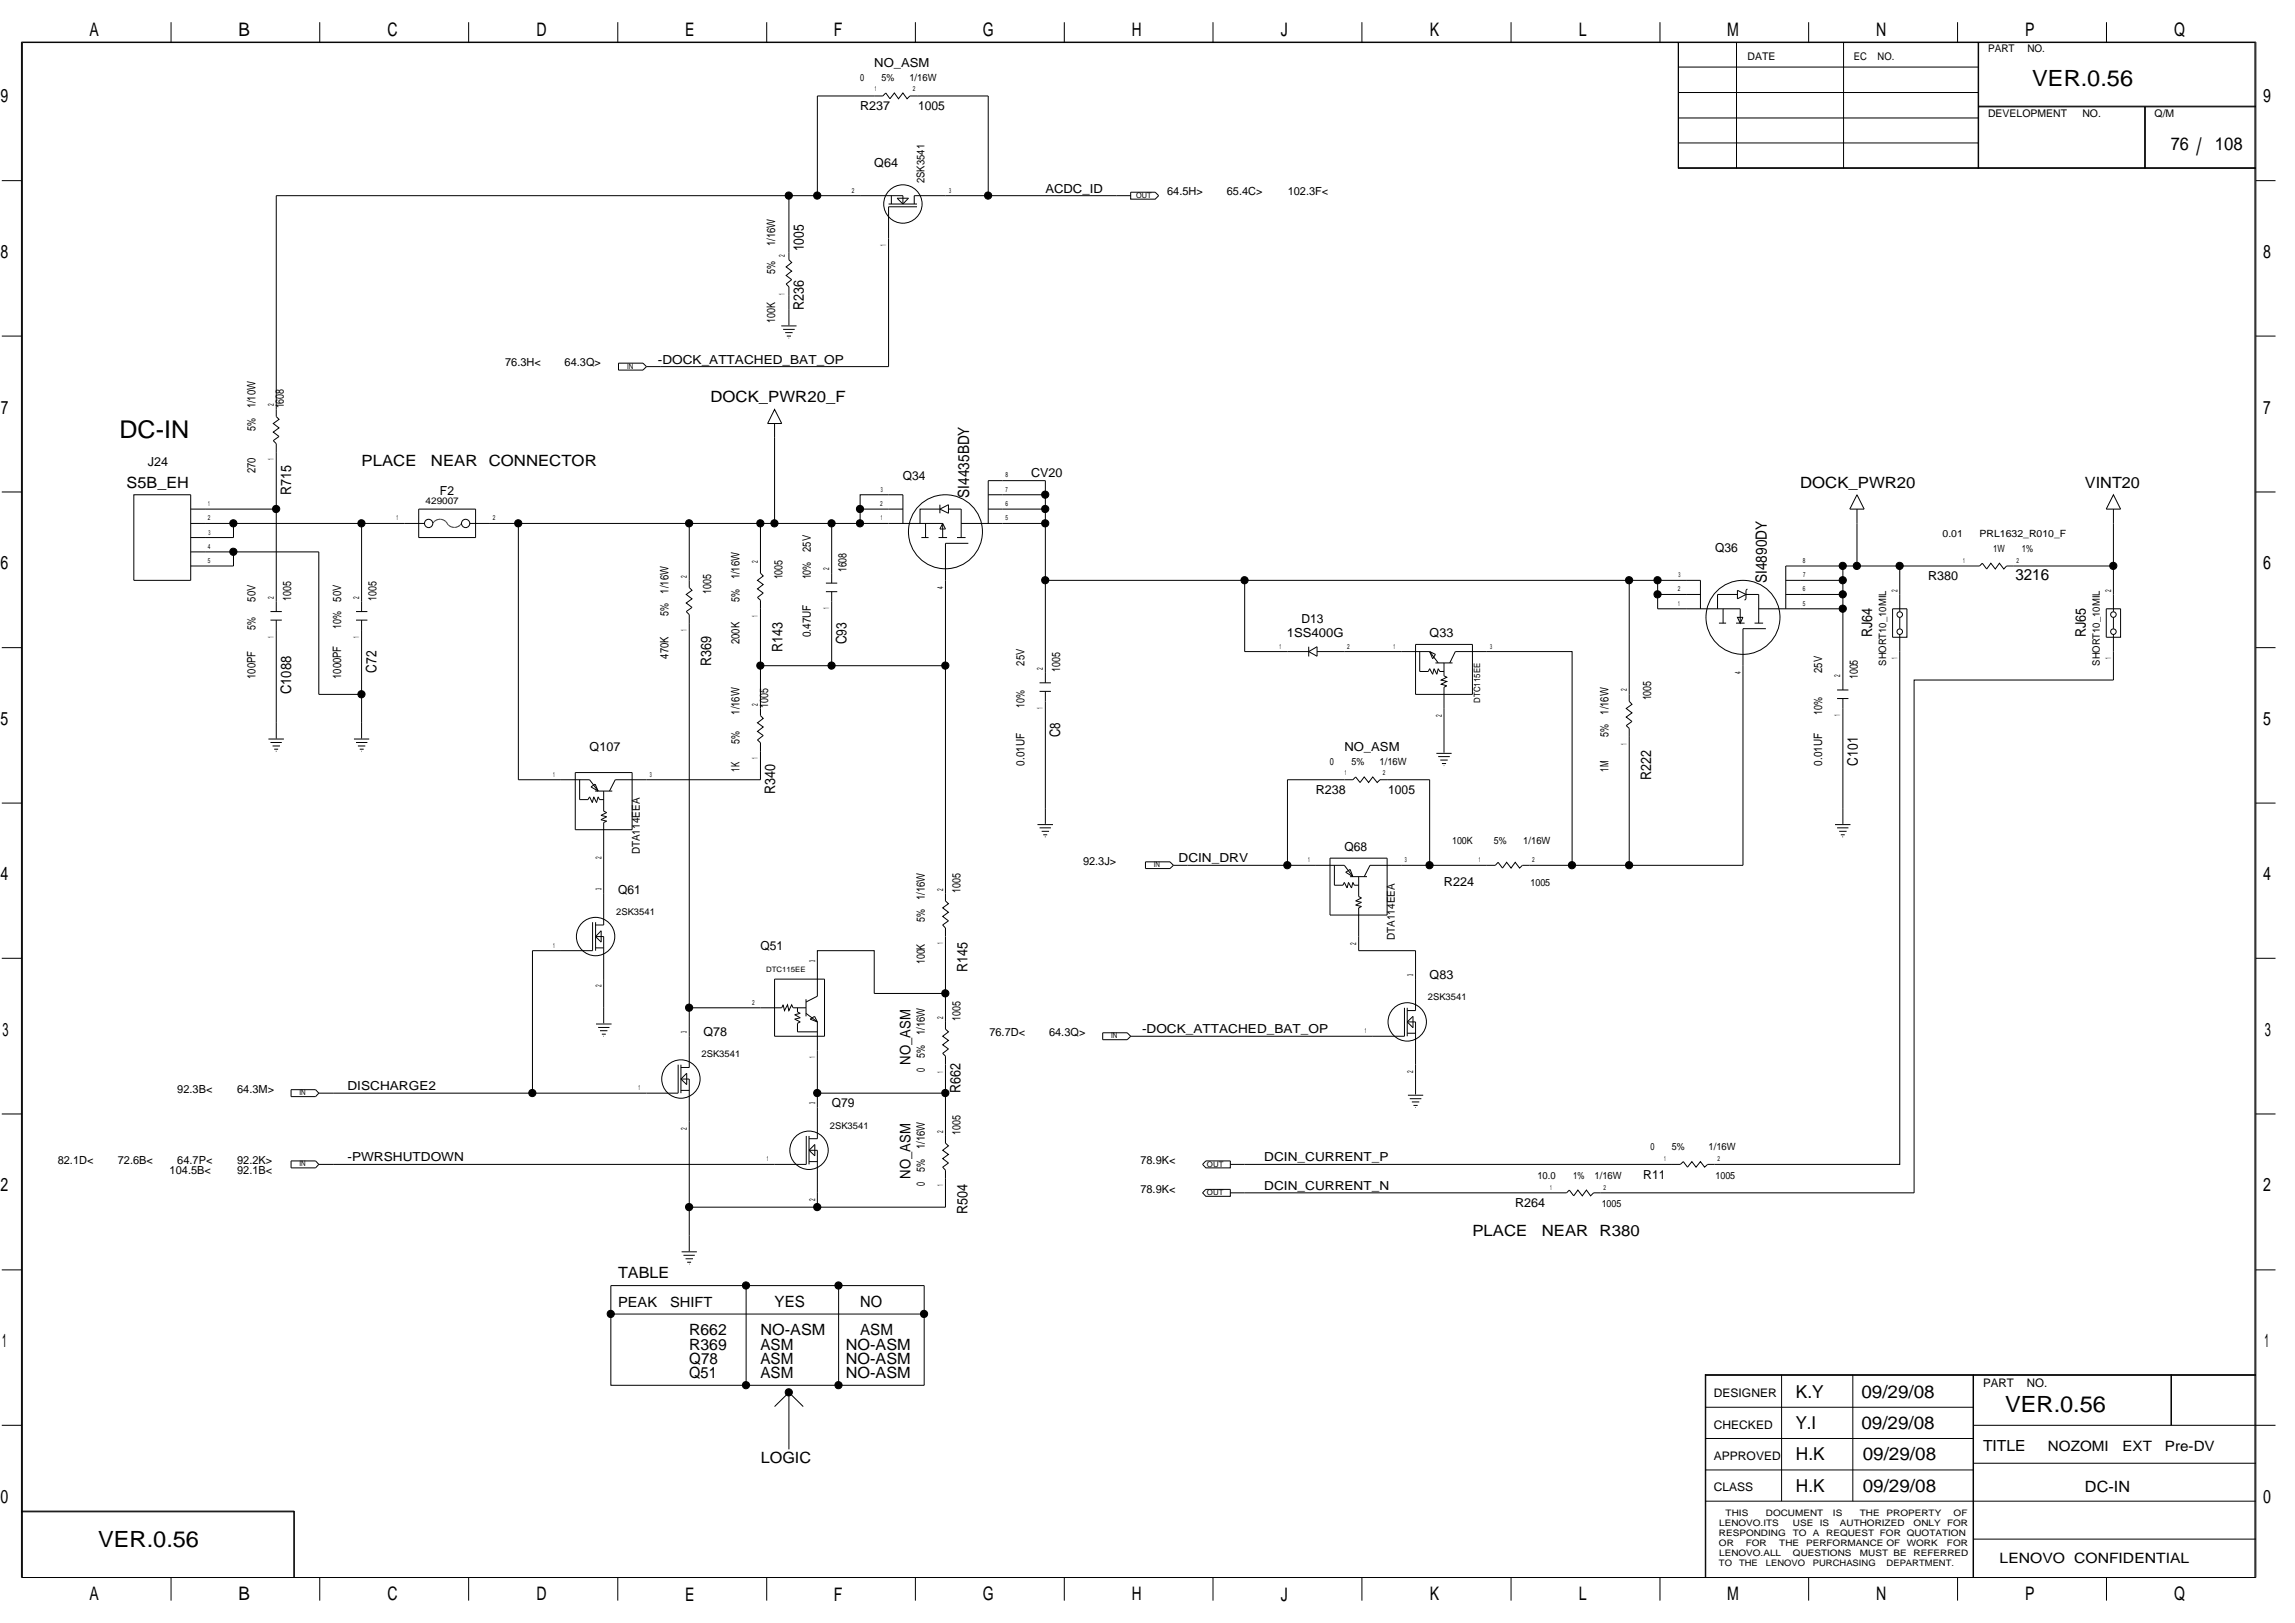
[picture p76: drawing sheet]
<svg xmlns="http://www.w3.org/2000/svg" width="420mm" height="297mm" viewBox="0 0 420 297" stroke-linecap="round" stroke-linejoin="round" font-family="sans-serif">
<defs><g id="words">
<text font-size="4.5" x="21.9" y="80.1">DC-IN</text>
<text font-size="4.4" x="402.1" y="28.4">/</text>
<g font-size="4.1">
<text x="372.1" y="15.7">VER.0.56</text>
<text x="367.1" y="258.4">VER.0.56</text>
<text x="18" y="283.2">VER.0.56</text>
</g>
<g font-size="3.4">
<text x="16.4" y="6.6">A</text>
<text x="43.6" y="6.6">B</text>
<text x="70.9" y="6.6">C</text>
<text x="98.2" y="6.6">D</text>
<text x="125.4" y="6.6">E</text>
<text x="152.7" y="6.6">F</text>
<text x="179.9" y="6.6">G</text>
<text x="207.2" y="6.6">H</text>
<text x="234.5" y="6.6">J</text>
<text x="261.8" y="6.6">K</text>
<text x="289" y="6.6">L</text>
<text x="316.2" y="6.6">M</text>
<text x="343.5" y="6.6">N</text>
<text x="370.8" y="6.6">P</text>
<text x="398" y="6.6">Q</text>
<text x=".1" y="18.8">9</text>
<text x="414.3" y="18.8">9</text>
<text x=".1" y="47.2">8</text>
<text x="414.3" y="47.2">8</text>
<text x=".2" y="75.7">7</text>
<text x="414.3" y="75.7">7</text>
<text x=".1" y="104.2">6</text>
<text x="414.3" y="104.2">6</text>
<text x=".1" y="132.7">5</text>
<text x="414.3" y="132.7">5</text>
<text x=".1" y="161.1">4</text>
<text x="414.3" y="161.1">4</text>
<text x=".5" y="189.6">3</text>
<text x="414.6" y="189.6">3</text>
<text x=".1" y="218.1">2</text>
<text x="414.3" y="218.1">2</text>
<text x=".4" y="246.6">1</text>
<text x="414.6" y="246.6">1</text>
<text x=".1" y="275.1">0</text>
<text x="414.3" y="275.1">0</text>
<text x="16.4" y="292.9">A</text>
<text x="43.6" y="292.9">B</text>
<text x="70.9" y="292.9">C</text>
<text x="98.2" y="292.9">D</text>
<text x="125.4" y="292.9">E</text>
<text x="152.7" y="292.9">F</text>
<text x="179.9" y="292.9">G</text>
<text x="207.2" y="292.9">H</text>
<text x="234.5" y="292.9">J</text>
<text x="261.8" y="292.9">K</text>
<text x="289" y="292.9">L</text>
<text x="316.2" y="292.9">M</text>
<text x="343.5" y="292.9">N</text>
<text x="370.8" y="292.9">P</text>
<text x="398" y="292.9">Q</text>
</g>
<g font-size="3.3">
<text x="397.4" y="27.4">76</text>
<text x="405.5" y="27.4">108</text>
<text x="328.8" y="255.8">K.Y</text>
<text x="340.8" y="255.8">09/29/08</text>
<text x="328.7" y="261.6">Y.I</text>
<text x="340.8" y="261.6">09/29/08</text>
<text x="328.8" y="267.3">H.K</text>
<text x="341" y="267.3">09/29/08</text>
<text x="328.8" y="273">H.K</text>
<text x="341" y="273">09/29/08</text>
</g>
<g font-size="2.8">
<text x="130.1" y="73.6">DOCK_PWR20_F</text>
<text x="23.2" y="89.3">S5B_EH</text>
<text x="66.2" y="85.3">PLACE</text>
<text x="78.9" y="85.3">NEAR</text>
<text x="89.5" y="85.3">CONNECTOR</text>
<text x="329.6" y="89.3">DOCK_PWR20</text>
<text x="381.7" y="89.3">VINT20</text>
<text x="177.4" y="91.1" transform="rotate(-90 177.4 91.1)">SI4435BDY</text>
<text x="323.5" y="106.7" transform="rotate(-90 323.5 106.7)">SI4890DY</text>
<text x="369" y="106.2">3216</text>
<text x="269.6" y="226.1">PLACE</text>
<text x="282.3" y="226.1">NEAR</text>
<text x="292.8" y="226.1">R380</text>
<text x="113.1" y="234">TABLE</text>
<text x="141.8" y="239.2">YES</text>
<text x="157.5" y="239.2">NO</text>
<text x="126.2" y="244.4">R662</text>
<text x="139.2" y="244.4">NO-ASM</text>
<text x="157.5" y="244.4">ASM</text>
<text x="126.2" y="247">R369</text>
<text x="126.2" y="249.6">Q78</text>
<text x="139.2" y="247">ASM</text>
<text x="139.2" y="249.6">ASM</text>
<text x="154.8" y="249.6">NO-ASM</text>
<text x="154.8" y="247">NO-ASM</text>
<text x="126.2" y="252.2">Q51</text>
<text x="139.2" y="252.2">ASM</text>
<text x="154.8" y="252.2">NO-ASM</text>
<text x="139.3" y="267.8">LOGIC</text>
<text x="363" y="265.6">TITLE</text>
<text x="381.7" y="273.1">DC-IN</text>
</g>
<g font-size="2.7">
<text x="147.2" y="46" transform="rotate(-90 147.2 46)">1005</text>
<text x="147.2" y="56.7" transform="rotate(-90 147.2 56.7)">R236</text>
<text x="53.3" y="90.6" transform="rotate(-90 53.3 90.6)">R715</text>
<text x="143.2" y="119.3" transform="rotate(-90 143.2 119.3)">R143</text>
<text x="155" y="117.9" transform="rotate(-90 155 117.9)">C93</text>
<text x="342.7" y="116.6" transform="rotate(-90 342.7 116.6)">RJ64</text>
<text x="381.8" y="116.6" transform="rotate(-90 381.8 116.6)">RJ65</text>
<text x="68.9" y="123.1" transform="rotate(-90 68.9 123.1)">C72</text>
<text x="130.2" y="121.8" transform="rotate(-90 130.2 121.8)">R369</text>
<text x="53.3" y="127.1" transform="rotate(-90 53.3 127.1)">C1088</text>
<text x="194.1" y="134.9" transform="rotate(-90 194.1 134.9)">C8</text>
<text x="302.3" y="142.7" transform="rotate(-90 302.3 142.7)">R222</text>
<text x="340.1" y="140.1" transform="rotate(-90 340.1 140.1)">C101</text>
<text x="141.9" y="145.3" transform="rotate(-90 141.9 145.3)">R340</text>
<text x="177.2" y="177.9" transform="rotate(-90 177.2 177.9)">R145</text>
<text x="166.7" y="194.9" transform="rotate(-90 166.7 194.9)">NO_ASM</text>
<text x="175.8" y="200.1" transform="rotate(-90 175.8 200.1)">R662</text>
<text x="166.7" y="215.7" transform="rotate(-90 166.7 215.7)">NO_ASM</text>
<text x="177.2" y="222.2" transform="rotate(-90 177.2 222.2)">R504</text>
</g>
<g font-size="2.6">
<text x="113.1" y="239.2">PEAK</text>
<text x="122.7" y="239.2">SHIFT</text>
<text x="374.9" y="265.5">NOZOMI</text>
<text x="388.6" y="265.5">EXT</text>
<text x="396.4" y="265.5">Pre-DV</text>
<text x="366.1" y="286.1">LENOVO CONFIDENTIAL</text>
</g>
<g font-size="2.3">
<text x="160.1" y="12.3">NO_ASM</text>
<text x="157.5" y="20.1">R237</text>
<text x="168.1" y="20.1">1005</text>
<text x="160.1" y="30.6">Q64</text>
<text x="191.4" y="35.3">ACDC_ID</text>
<text x="120.4" y="66.5">-DOCK_ATTACHED_BAT_OP</text>
<text x="27.1" y="85.3">J24</text>
<text x="165.3" y="87.9">Q34</text>
<text x="188.8" y="87.4">CV20</text>
<text x="80.5" y="90.5">F2</text>
<text x="314" y="101">Q36</text>
<text x="353" y="106.2">R380</text>
<text x="235.6" y="116.6">1SS400G</text>
<text x="238.3" y="114">D13</text>
<text x="261.7" y="116.6">Q33</text>
<text x="107.9" y="137.5">Q107</text>
<text x="246.1" y="137.5">NO_ASM</text>
<text x="240.9" y="145.3">R238</text>
<text x="254.2" y="145.3">1005</text>
<text x="246.1" y="155.7">Q68</text>
<text x="215.8" y="157.8">DCIN_DRV</text>
<text x="113.1" y="163.5">Q61</text>
<text x="264.4" y="162.2">R224</text>
<text x="139.2" y="173.9">Q51</text>
<text x="261.7" y="179.2">Q83</text>
<text x="128.8" y="189.6">Q78</text>
<text x="209.1" y="189.1">-DOCK_ATTACHED_BAT_OP</text>
<text x="63.6" y="199.5">DISCHARGE2</text>
<text x="152.3" y="202.6">Q79</text>
<text x="63.6" y="212.6">-PWRSHUTDOWN</text>
<text x="231.5" y="212.6">DCIN_CURRENT_P</text>
<text x="300.9" y="215.7">R11</text>
<text x="231.5" y="217.8">DCIN_CURRENT_N</text>
<text x="277.4" y="220.9">R264</text>
</g>
<g font-size="2.2">
<text x="313.8" y="255.7">DESIGNER</text>
<text x="363" y="253.8">PART</text>
<text x="371.1" y="253.8">NO.</text>
<text x="313.8" y="261.5">CHECKED</text>
<text x="313.8" y="267.2">APPROVED</text>
<text x="313.8" y="272.9">CLASS</text>
</g>
<g font-size="2.1">
<text x="141.9" y="45" transform="rotate(-90 141.9 45)">1/16W</text>
<text x="141.9" y="50.2" transform="rotate(-90 141.9 50.2)">5%</text>
<text x="141.9" y="59.1" transform="rotate(-90 141.9 59.1)">100K</text>
<text x="46.8" y="74.8" transform="rotate(-90 46.8 74.8)">1/10W</text>
<text x="52" y="74.8" transform="rotate(-90 52 74.8)">1608</text>
<text x="46.8" y="78.8" transform="rotate(-90 46.8 78.8)">5%</text>
<text x="46.8" y="86.7" transform="rotate(-90 46.8 86.7)">270</text>
<text x="148.5" y="101" transform="rotate(-90 148.5 101)">25V</text>
<text x="135.4" y="106" transform="rotate(-90 135.4 106)">1/16W</text>
<text x="143.2" y="106" transform="rotate(-90 143.2 106)">1005</text>
<text x="148.5" y="106" transform="rotate(-90 148.5 106)">10%</text>
<text x="155" y="104.7" transform="rotate(-90 155 104.7)">1608</text>
<text x="46.8" y="110.1" transform="rotate(-90 46.8 110.1)">50V</text>
<text x="53.3" y="109.9" transform="rotate(-90 53.3 109.9)">1005</text>
<text x="62.4" y="110.1" transform="rotate(-90 62.4 110.1)">50V</text>
<text x="68.9" y="109.9" transform="rotate(-90 68.9 109.9)">1005</text>
<text x="122.4" y="112.7" transform="rotate(-90 122.4 112.7)">5%</text>
<text x="122.4" y="108.6" transform="rotate(-90 122.4 108.6)">1/16W</text>
<text x="130.2" y="108.6" transform="rotate(-90 130.2 108.6)">1005</text>
<text x="135.4" y="110.1" transform="rotate(-90 135.4 110.1)">5%</text>
<text x="46.8" y="115.3" transform="rotate(-90 46.8 115.3)">5%</text>
<text x="62.4" y="115.1" transform="rotate(-90 62.4 115.1)">10%</text>
<text x="135.4" y="117.9" transform="rotate(-90 135.4 117.9)">200K</text>
<text x="148.5" y="116.6" transform="rotate(-90 148.5 116.6)">0.47UF</text>
<text x="46.8" y="124.3" transform="rotate(-90 46.8 124.3)">100PF</text>
<text x="62.4" y="124.3" transform="rotate(-90 62.4 124.3)">1000PF</text>
<text x="122.4" y="120.6" transform="rotate(-90 122.4 120.6)">470K</text>
<text x="187.6" y="121.8" transform="rotate(-90 187.6 121.8)">25V</text>
<text x="194.1" y="123" transform="rotate(-90 194.1 123)">1005</text>
<text x="333.6" y="123.1" transform="rotate(-90 333.6 123.1)">25V</text>
<text x="340.1" y="124.3" transform="rotate(-90 340.1 124.3)">1005</text>
<text x="135.4" y="130.8" transform="rotate(-90 135.4 130.8)">1/16W</text>
<text x="140.7" y="129.5" transform="rotate(-90 140.7 129.5)">1005</text>
<text x="187.6" y="129.5" transform="rotate(-90 187.6 129.5)">10%</text>
<text x="294.5" y="130.8" transform="rotate(-90 294.5 130.8)">1/16W</text>
<text x="302.3" y="128.2" transform="rotate(-90 302.3 128.2)">1005</text>
<text x="333.6" y="130.8" transform="rotate(-90 333.6 130.8)">10%</text>
<text x="135.4" y="136.2" transform="rotate(-90 135.4 136.2)">5%</text>
<text x="294.5" y="134.9" transform="rotate(-90 294.5 134.9)">5%</text>
<text x="135.4" y="141.2" transform="rotate(-90 135.4 141.2)">1K</text>
<text x="187.6" y="140.1" transform="rotate(-90 187.6 140.1)">0.01UF</text>
<text x="294.5" y="141.2" transform="rotate(-90 294.5 141.2)">1M</text>
<text x="333.6" y="140.1" transform="rotate(-90 333.6 140.1)">0.01UF</text>
<text x="169.3" y="164.7" transform="rotate(-90 169.3 164.7)">1/16W</text>
<text x="175.8" y="163.4" transform="rotate(-90 175.8 163.4)">1005</text>
<text x="169.3" y="168.8" transform="rotate(-90 169.3 168.8)">5%</text>
<text x="169.3" y="176.4" transform="rotate(-90 169.3 176.4)">100K</text>
<text x="169.3" y="189.5" transform="rotate(-90 169.3 189.5)">1/16W</text>
<text x="175.8" y="186.9" transform="rotate(-90 175.8 186.9)">1005</text>
<text x="169.3" y="196.2" transform="rotate(-90 169.3 196.2)">0</text>
<text x="169.3" y="193.5" transform="rotate(-90 169.3 193.5)">5%</text>
<text x="175.8" y="207.7" transform="rotate(-90 175.8 207.7)">1005</text>
<text x="169.3" y="214.4" transform="rotate(-90 169.3 214.4)">5%</text>
<text x="169.3" y="210.4" transform="rotate(-90 169.3 210.4)">1/16W</text>
<text x="169.3" y="217" transform="rotate(-90 169.3 217)">0</text>
</g>
<g font-size="2">
<text x="169.3" y="33.5" transform="rotate(-90 169.3 33.5)">2SK3541</text>
<text x="213.7" y="35.8">64.5H&gt;</text>
<text x="224.6" y="35.8">65.4C&gt;</text>
<text x="235.7" y="35.8">102.3F&lt;</text>
<text x="92.5" y="67.1">76.3H&lt;</text>
<text x="103.4" y="67.1">64.3Q&gt;</text>
<text x="117.1" y="156.4" transform="rotate(-90 117.1 156.4)">DTA114EEA</text>
<text x="198.3" y="158.3">92.3J&gt;</text>
<text x="255.3" y="172" transform="rotate(-90 255.3 172)">DTA114EEA</text>
<text x="181.1" y="189.6">76.7D&lt;</text>
<text x="192.1" y="189.6">64.3Q&gt;</text>
<text x="32.5" y="200">92.3B&lt;</text>
<text x="43.4" y="200">64.3M&gt;</text>
<text x="10.6" y="213.1">82.1D&lt;</text>
<text x="21.6" y="213.1">72.6B&lt;</text>
<text x="31.1" y="214.9">104.5B&lt;</text>
<text x="32.5" y="213.1">64.7P&lt;</text>
<text x="43.4" y="213.1">92.2K&gt;</text>
<text x="43.4" y="214.9">92.1B&lt;</text>
<text x="208.8" y="213.1">78.9K&lt;</text>
<text x="208.8" y="218.3">78.9K&lt;</text>
</g>
<g font-size="1.9">
<text x="319.9" y="11">DATE</text>
<text x="339.4" y="11">EC</text>
<text x="343.7" y="11">NO.</text>
<text x="364" y="9.5">PART</text>
<text x="371.2" y="9.5">NO.</text>
<text x="364" y="21.3">DEVELOPMENT</text>
<text x="381.2" y="21.3">NO.</text>
<text x="394.5" y="21.3">Q/M</text>
<text x="345.3" y="121.8" transform="rotate(-90 345.3 121.8)">SHORT10_10MIL</text>
<text x="384.4" y="121.8" transform="rotate(-90 384.4 121.8)">SHORT10_10MIL</text>
</g>
<g font-size="1.8">
<text x="157.5" y="14.9">0</text>
<text x="161.4" y="14.9">5%</text>
<text x="166.5" y="14.9">1/16W</text>
<text x="355.6" y="98.3">0.01</text>
<text x="362.4" y="98.3">PRL1632_R010_F</text>
<text x="364.9" y="101">1W</text>
<text x="370.2" y="101">1%</text>
<text x="243.5" y="140.1">0</text>
<text x="247.4" y="140.1">5%</text>
<text x="252.5" y="140.1">1/16W</text>
<text x="265.8" y="154.4">100K</text>
<text x="273.5" y="154.4">5%</text>
<text x="278.9" y="154.4">1/16W</text>
<text x="280.2" y="162.2">1005</text>
<text x="281.5" y="215.7">10.0</text>
<text x="288" y="215.7">1%</text>
<text x="291.9" y="215.7">1/16W</text>
<text x="302.2" y="210.5">0</text>
<text x="306.1" y="210.5">5%</text>
<text x="312.8" y="210.5">1/16W</text>
<text x="314.1" y="215.7">1005</text>
<text x="293.2" y="220.9">1005</text>
</g>
<g font-size="1.7">
<text x="77.9" y="92.3">429007</text>
<text x="112.8" y="167.4">2SK3541</text>
<text x="261.4" y="183.1">2SK3541</text>
<text x="128.4" y="193.5">2SK3541</text>
<text x="151.9" y="206.5">2SK3541</text>
</g>
<g font-size="1.6">
<text x="271" y="128.7" transform="rotate(-90 271 128.7)">DTC115EE</text>
<text x="314.7" y="281.2">RESPONDING</text>
<text x="314.7" y="279.3">LENOVO.ITS</text>
<text x="315.9" y="277.5">THIS</text>
<text x="323.3" y="277.5">DOCUMENT</text>
<text x="328.2" y="281.2">TO</text>
<text x="328.2" y="279.3">USE</text>
<text x="331.9" y="281.2">A</text>
<text x="333.2" y="279.3">IS</text>
<text x="334.3" y="281.2">REQUEST FOR QUOTATION</text>
<text x="335.6" y="277.5">IS</text>
<text x="336.8" y="279.3">AUTHORIZED</text>
<text x="340.5" y="277.5">THE</text>
<text x="345.4" y="277.5">PROPERTY</text>
<text x="350.3" y="279.3">ONLY</text>
<text x="356.5" y="279.3">FOR</text>
<text x="357.7" y="277.5">OF</text>
<text x="314.7" y="286.7">TO</text>
<text x="314.7" y="283">OR</text>
<text x="314.7" y="284.9">LENOVO.ALL</text>
<text x="318.4" y="286.7">THE</text>
<text x="319.6" y="283">FOR</text>
<text x="323.3" y="286.7">LENOVO</text>
<text x="325.7" y="283">THE</text>
<text x="328.2" y="284.9">QUESTIONS</text>
<text x="330.7" y="283">PERFORMANCE OF</text>
<text x="331.9" y="286.7">PURCHASING</text>
<text x="340.5" y="284.9">MUST BE</text>
<text x="345.4" y="286.7">DEPARTMENT.</text>
<text x="349.1" y="283">WORK</text>
<text x="350.3" y="284.9">REFERRED</text>
<text x="356.4" y="283">FOR</text>
</g>
<g font-size="1.5">
<text x="143.7" y="47" transform="rotate(-90 143.7 47)">2</text>
<text x="162.3" y="45" transform="rotate(-90 162.3 45)">1</text>
<text x="143.7" y="54" transform="rotate(-90 143.7 54)">1</text>
<text x="50.1" y="74.4" transform="rotate(-90 50.1 74.4)">2</text>
<text x="50.1" y="84.2" transform="rotate(-90 50.1 84.2)">1</text>
<text x="125.7" y="105.7" transform="rotate(-90 125.7 105.7)">2</text>
<text x="138.8" y="103.1" transform="rotate(-90 138.8 103.1)">2</text>
<text x="151.8" y="104.4" transform="rotate(-90 151.8 104.4)">2</text>
<text x="172.7" y="107.7" transform="rotate(-90 172.7 107.7)">4</text>
<text x="50.1" y="109.6" transform="rotate(-90 50.1 109.6)">2</text>
<text x="65.8" y="109.6" transform="rotate(-90 65.8 109.6)">2</text>
<text x="138.8" y="112.9" transform="rotate(-90 138.8 112.9)">1</text>
<text x="151.8" y="111.5" transform="rotate(-90 151.8 111.5)">1</text>
<text x="347.4" y="108.3" transform="rotate(-90 347.4 108.3)">2</text>
<text x="386.5" y="108.3" transform="rotate(-90 386.5 108.3)">2</text>
<text x="50.1" y="116.8" transform="rotate(-90 50.1 116.8)">1</text>
<text x="65.8" y="116.8" transform="rotate(-90 65.8 116.8)">1</text>
<text x="125.7" y="115.4" transform="rotate(-90 125.7 115.4)">1</text>
<text x="190.9" y="122.6" transform="rotate(-90 190.9 122.6)">2</text>
<text x="318.7" y="123.4" transform="rotate(-90 318.7 123.4)">4</text>
<text x="336.9" y="124" transform="rotate(-90 336.9 124)">2</text>
<text x="347.4" y="120.7" transform="rotate(-90 347.4 120.7)">1</text>
<text x="386.5" y="120.7" transform="rotate(-90 386.5 120.7)">1</text>
<text x="138.8" y="129.2" transform="rotate(-90 138.8 129.2)">2</text>
<text x="190.9" y="129.8" transform="rotate(-90 190.9 129.8)">1</text>
<text x="263.9" y="131.2" transform="rotate(-90 263.9 131.2)">2</text>
<text x="297.8" y="126.5" transform="rotate(-90 297.8 126.5)">2</text>
<text x="336.9" y="131.1" transform="rotate(-90 336.9 131.1)">1</text>
<text x="297.8" y="136.3" transform="rotate(-90 297.8 136.3)">1</text>
<text x="138.8" y="138.9" transform="rotate(-90 138.8 138.9)">1</text>
<text x="110.1" y="157.3" transform="rotate(-90 110.1 157.3)">2</text>
<text x="110.1" y="162.9" transform="rotate(-90 110.1 162.9)">3</text>
<text x="172.7" y="163.1" transform="rotate(-90 172.7 163.1)">2</text>
<text x="172.7" y="172.8" transform="rotate(-90 172.7 172.8)">1</text>
<text x="248.3" y="172.9" transform="rotate(-90 248.3 172.9)">2</text>
<text x="149.2" y="176" transform="rotate(-90 149.2 176)">3</text>
<text x="258.7" y="178.6" transform="rotate(-90 258.7 178.6)">3</text>
<text x="110.1" y="180.7" transform="rotate(-90 110.1 180.7)">2</text>
<text x="125.7" y="189" transform="rotate(-90 125.7 189)">3</text>
<text x="172.7" y="186.5" transform="rotate(-90 172.7 186.5)">2</text>
<text x="149.2" y="193.7" transform="rotate(-90 149.2 193.7)">1</text>
<text x="172.7" y="196.3" transform="rotate(-90 172.7 196.3)">1</text>
<text x="258.7" y="196.4" transform="rotate(-90 258.7 196.4)">2</text>
<text x="149.2" y="202" transform="rotate(-90 149.2 202)">3</text>
<text x="125.7" y="206.8" transform="rotate(-90 125.7 206.8)">2</text>
<text x="172.7" y="207.4" transform="rotate(-90 172.7 207.4)">2</text>
<text x="149.2" y="219.8" transform="rotate(-90 149.2 219.8)">2</text>
<text x="172.7" y="217.1" transform="rotate(-90 172.7 217.1)">1</text>
</g>
<g font-size="1.4">
<text x="208" y="36.2">OUT</text>
<text x="114.8" y="67.5">IN</text>
<text x="211.2" y="158.7">IN</text>
<text x="140.2" y="177.9">DTC115EE</text>
<text x="203.4" y="190">IN</text>
<text x="54.8" y="200.4">IN</text>
<text x="54.8" y="213.5">IN</text>
<text x="221" y="213.5">OUT</text>
<text x="221" y="218.7">OUT</text>
</g>
<g font-size="1.3">
<text x="160.1" y="16.7">1</text>
<text x="167.1" y="16.7">2</text>
<text x="155.9" y="35.3">2</text>
<text x="173.8" y="35.3">3</text>
<text x="184.1" y="87.4">8</text>
<text x="38" y="95.2">2</text>
<text x="38.1" y="92.6">1</text>
<text x="72.6" y="95.2">1</text>
<text x="90.2" y="95.2">2</text>
<text x="161.2" y="92.6">2</text>
<text x="161.2" y="95.2">1</text>
<text x="161.3" y="90">3</text>
<text x="184.1" y="92.6">6</text>
<text x="184.1" y="95.2">5</text>
<text x="184.1" y="90">7</text>
<text x="38" y="100.4">4</text>
<text x="38.2" y="97.8">3</text>
<text x="38" y="103">5</text>
<text x="307.3" y="105.7">3</text>
<text x="330.1" y="103">8</text>
<text x="330.1" y="105.7">7</text>
<text x="359.4" y="103">1</text>
<text x="369.2" y="103">2</text>
<text x="307.2" y="108.2">2</text>
<text x="307.2" y="110.9">1</text>
<text x="330.1" y="108.2">6</text>
<text x="330.1" y="110.9">5</text>
<text x="234.3" y="118.7">1</text>
<text x="246.6" y="118.7">2</text>
<text x="255.1" y="118.7">1</text>
<text x="272.8" y="118.7">3</text>
<text x="101.3" y="142.2">1</text>
<text x="119" y="142.2">3</text>
<text x="246.2" y="141.9">1</text>
<text x="253.1" y="141.9">2</text>
<text x="239.5" y="157.8">1</text>
<text x="257.2" y="157.8">3</text>
<text x="270.8" y="157.8">1</text>
<text x="280.5" y="157.8">2</text>
<text x="101.3" y="173.4">1</text>
<text x="137.7" y="183.9">2</text>
<text x="249.9" y="189.1">1</text>
<text x="116.9" y="199.5">1</text>
<text x="140.4" y="212.6">1</text>
<text x="304.7" y="212.6">1</text>
<text x="314.4" y="212.6">2</text>
<text x="283.8" y="217.8">1</text>
<text x="293.6" y="217.8">2</text>
</g>
</g></defs>
<g fill="none" stroke="#000" stroke-width=".18">
<path d="M3.9 7.7h409.1v281h-409.1zM31.3 4.1v3.6M58.5 4.1v3.6M85.8 4.1v3.6M113.1 4.1v3.6M140.4 4.1v3.6M167.6 4.1v3.6M194.8 4.1v3.6M222.1 4.1v3.6M249.3 4.1v3.6M276.6 4.1v3.6M303.9 4.1v3.6"/>
<path d="M307.2 7.7v23.1h105.8M307.2 12.3h55M307.2 16.9h55M307.3 7.7v23.1M317.9 7.7v23.1M331.1 4.1v3.6M337.5 7.7v23.1M358.4 4.1v3.6M362.2 19.6h50.8M362.2 7.7v23.1M362.2 19.4h50.8M385.6 4.1v3.6"/>
<path d="M392.6 19.6v11.2M392.8 19.6v11.2M.3 33.1h3.6M144.4 35.8v11.7l.5 .5-1 .9 1 .7-1 .8 1 .8-1 .8 .5 .5v7M149.6 35.8h-99v40.4l.5 .6-1.1 .7 1.1 .8-1.1 .8 1.1 .8-1.1 .7 .6 .6v30.7M162.7 37.3h5.2M163.2 35.8v1.5M164.2 36.3h2.1l-1 1zM167.9 37.8h-5.2v29.3h-44.3M180.9 35.8v-18.2h-14.3l-.5 .5-.8-1.1-.8 1.1-.8-1.1-.8 1.1-.7-1.1-.6 .6h-12v18.2h15.7v1.5M207 35.8h-39.6v1.5M207 35.2h4.5l.6 .6-.6 .6h-4.5z"/>
<path d="M307.2 30.7h105.8M307.2 21.6h55M307.3 26.2h54.9M413 33.1h3.6M143 59.6h2.8M.3 61.5h3.6M113.2 66.5h4.5l.7 .6-.7 .6h-4.5zM141.8 77.5v18.3M141.8 74.9l1.3 2.6h-2.6zM143.4 60.3h2.1M143.8 60.9h1.3M144 61.5h.8"/>
<path d="M144.4 61.9h.1M413 61.5h3.6M.3 90h3.6M24.5 90.6h10.4v15.6h-10.4zM42.7 95.8h-7.8M50.6 93.2h-15.7M66.2 95.8h11.5M66.2 95.8v16.1M66.2 95.8h-23.5v2.6h-7.8M76.7 93.2h10.4v5.2h-10.4zM79.4 95.5l-.1 .2M79.6 95.3h.1"/>
<path d="M79.6 95.3l-.1 .2M79.7 95.3l.4-.2 .7-.1 .8 .5M79.7 95.2h.1M79.9 95.2h.1M81.1 95.2h.1M81.3 95.3h.1M81.6 95.5l.5 .6M82.1 96.1l.4 .3M82.4 96.3h.1M82.5 96.4h.1M83.9 96.3h.1M84.2 96.1l-.8 .4-.9-.1"/>
<path d="M84.5 95.8l-.2 .3M94.9 95.8v46.9h13l1.6 2.1M126.2 95.8v11.7l.5 .5-1.1 .8 1.1 .8-1.1 .8 1.1 .8-1.1 .7 .6 .6v71.9h16.9l.3-.5 .2 1.1 .6-1.1 .2 1.1 .5-1.1 .3 .5h2.4M139.2 95.8v9.1l.5 .5-1 .8 1 .8-1 .8 1 .7-1 .8 .5 .6v11.9h13.1M152.3 95.8v10.9M157.5 93.2v2.6M165.3 93.2h-7.8v-2.6h7.8v5.2M168.7 98.4h1.3M169.4 95.8v2.6M171.8 98.4h1.6M172.1 93.2h-3.7v2.6M172.1 92.4v1.5"/>
<path d="M172.1 93.2l1.5-.8v1.5zM172.6 95.8h-86.6M172.6 95.8v2.6M172.6 95.8l.5 1h-1zM173.6 93.2h2.4v5.2M175.2 98.4h1.6M177.3 99.4h-4.2v22.4h-20.8M180.9 90.6h10.5v-2.6h-10.5v7.8M191.4 90.6v2.6h-10.5M191.4 93.2v2.6h-15.4M191.4 95.8v29.2M340 90.6l1.3 2.6h-2.6z"/>
<path d="M340 93.2v10.4M386.9 90.6l1.3 2.6h-2.6zM386.9 93.2v18.7M413 90h3.6M.3 118.5h3.6M34.9 101h23.5v26.1h7.8v-13.6M42.7 101v2.6h-7.8M49.5 111.9h2.1M49.5 113.5h2.1M50.6 113.5v21.7M65.2 111.9h2.1M65.2 113.5h2.1"/>
<path d="M151.2 106.7h2.1M151.2 108.3h2.1M152.3 108.3v13.5M191.4 106.2h119.9v5.2M227.9 106.2v13.1h11.7l1.5-.9v1.7l-1.5-.8M239.6 118.4v1.7M241.1 119.3h20.6M259.2 117.9h10.4v9.2h-10.4zM259.9 119.3v3.6h1.6l.2-.5 .6 1 .2-1 .5 1 .3-1 .3 .5h.8M261.7 119.3l1.1 .5-.5 .8zM261.7 119.3l1.6 2M298.3 106.2v22.2l.5 .5-1.1 .8 1.1 .8-1.1 .7 1.1 .8-1.1 .8 .6 .5v25.1"/>
<path d="M303.5 106.2v5.2h15.1v2.6M311.3 108.8h-7.8M314.7 114h1.3M315.5 111.4v2.6M317.8 114h1.6M318.1 108.8h-3.7v2.6M318.1 113h1l-.5 1zM319.6 108.8l-1.5-.8v1.6l1.5-.8h2.4v5.2M319.9 107.8l-.3 .2v1.6l-.2 .3M321.2 114h1.6M323.3 115.1h-4.2v43.3h-20.8M326.9 106.2h10.5"/>
<path d="M326.9 108.8h10.5M337.4 108.8v2.6h-15.4M337.4 103.6v5.2M337.4 111.4v13.1M340 103.6h-13.1v7.8M346.5 111.4h2.6v5.2h-2.6zM347.8 103.6v8.3M347.8 116.1v97h-35.2l-.5 .5-.8-1-.8 1-.8-1-.8 1-.7-1-.6 .5h-82.4M347.8 113v2.1M385.6 111.4h2.6v5.2h-2.6zM386.9 103.6h-19.5l-.6 .5-.8-1-.7 1-.8-1-.8 1-.8-1-.5 .5h-22.4M386.9 116.1v8.4h-36.5v93.8h-58.6l-.6 .6-.8-1.1-.7 1.1-.8-1.1-.8 1.1-.8-1.1-.5 .5h-61.6"/>
<path d="M386.9 113v2.1M413 118.5h3.6M49.1 135.3h2.9M49.5 135.9h2.1M49.9 136.5h1.4M50.2 137.1h.7M50.5 137.5h.1M64.8 135.3h2.8M65.2 135.9h2.1M65.5 136.5h1.4M65.9 137.1h.7M66.2 137.5h.1"/>
<path d="M66.2 127.1v8.1M139.2 121.8v9.2l.5 .5-1 .8 1 .8-1 .8 1 .7-1 .8 .5 .5v6.8h-26.6l-1 2.1M173.1 121.8v43.1l.5 .5-1 .8 1 .8-1 .7 1 .8-1 .8 .5 .5v18.5l.5 .5-1 .9 1 .7-1 .8 1 .8-1 .8 .5 .5v15.9l.5 .5-1 .8 1 .8-1 .7 1 .9-1 .7 .5 .6v6.7h-46.9M190.3 125h2.1M190.3 126.5h2.1M191.4 126.5v24.3M262.8 121.3h3.1M263 137.9h2.8M263.3 138.5h2.1M263.7 139.1h1.3M264 139.7h.7M264.4 121.3v2.4l.5 .3-1 .5 1 .2-1 .5 1 .3-.5 .3v12"/>
<path d="M265.4 121.3l1-2h21.4v39.1M336.3 126.3h2.1M336.3 127.8h2.1M337.4 129.7v18.2M337.4 124.5v1.8M337.4 127.8v1.9M.3 147h3.6M105.3 141.4h10.4v10.4h-10.4zM106.1 142.7v3.6h1.5l.3-.5 .5 1.1 .3-1.1 .5 1.1 .3-1.1 .3 .5h.7M108.2 144l.8-.5 .5 1.3zM109 144.8h3.1M110.5 144.8v3.7l.6 .2-1.1 .5 1.1 .3-1.1 .5 1.1 .3-.6 .2v18.8h-1.5"/>
<path d="M189.9 150.9h2.9M190.3 151.5h2.1M190.7 152.1h1.4M191 152.8h.7M191.3 153.2h.1M209.7 157.7h4.5l.6 .7-.6 .6h-4.5zM214.8 158.4h31.3l1.6 2M243.5 157.1h10.4v10.4h-10.4zM244.3 158.4v3.6h1.6l.2-.5 .5 1 .3-1 .5 1 .3-1 .2 .5h.8M246.4 159.6l.8-.5 .5 1.3zM261.7 158.4h-10.9l-1 2M264.3 140.1h.1"/>
<path d="M298.3 158.4h-19.6l-.5 .5-.8-1.1-.8 1.1-.8-1.1-.7 1.1-.8-1.1-.5 .6h-12.1v-15.7h-9.1l-.5 .5-.8-1-.7 1-.8-1-.8 1-.8-1-.5 .5h-12v15.7M335.9 150.9h2.9M336.3 151.5h2.1M336.7 152.1h1.4M337 152.8h.7M337.3 153.2h.1M337.4 147.9v2.9M413 147h3.6M.3 175.4h3.6M108.5 168.8v5.2h-11v26.1M109 171.4h1.5v15.9M109 168.8v5.2"/>
<path d="M109 173.5h1.5M110.1 170.3v2.1l-1.1-1zM141.8 179.2h9.1v10.5h-9.1zM247.2 160.4h3.1M248.7 160.4v3.7l.5 .2-1 .6 1 .2-1 .6 1 .2-.5 .3v7.8h10.5v11h-1.6M413 175.4h3.6M53.3 199.4h4.5l.6 .7-.6 .6h-4.5zM109.1 187.4h2.9M109.5 188h2.1M109.8 188.6h1.4M110.2 189.3h.7M110.5 189.7h.1"/>
<path d="M124.2 194.9v5.2h-65.8M124.7 197.5h1.5v31.5M124.7 194.9v5.2M124.7 199.6h1.5M125.7 196.4v2.1l-1-1zM126.2 184.4v11h-1.5M146 184.4v.8l.5 .3-1 .2 1 .6-1 .2 1 .5-.5 .3v1.5h3.6M147.6 182.9v3.1M147.6 185.5l2 1.5M148.3 186.5l.8-.5 .5 1zM149.6 187v21.4h-1.5M173.1 181.8h-13v-7.8h-10.5v8.3l-2 1.1"/>
<path d="M201.9 189h4.5l.6 .7-.6 .6h-4.5zM257.1 184.4v5.3h-50.1M257.6 187h1.6v13.3M257.6 184.4v5.3M257.6 189.1h1.6M257.6 187l1.1-1v2.1zM.3 203.9h3.6M53.3 212.5h4.5l.6 .6-.6 .6h-4.5zM147.6 207.9v5.2h-89.2M148.1 210.5h1.5v10.4M148.1 207.9v5.2M148.1 212.6h1.5"/>
<path d="M149.2 209.5v2l-1.1-1zM149.6 200.1h23.5M220.8 217.7h4.4v1.2h-4.4l-.6-.6zM220.8 212.5h4.4v1.2h-4.4l-.6-.6zM257.8 200.4h2.8M258.1 201.1h2.1M258.5 201.7h1.3M258.8 202.3h.7M259.1 202.7h.1M413 203.9h3.6M.3 232.4h3.6M124.8 229.1h2.8"/>
<path d="M125.1 229.7h2.1M125.5 230.4h1.4M125.8 231h.7M126.1 231.4h.1M136.6 235.3h-24.8v5.2h57.4M136.6 235.3h16.9v18.2M136.6 235.3v18.2M153.5 235.3h15.7v18.2h-32.6M413 232.4h3.6M111.8 240.5v13h24.8M144.4 254.8v10.5M144.4 254.8l-2.6 2.6"/>
<path d="M144.4 254.8l2.7 2.6M312.2 251.7h100.8M312.2 257.6h49M312.3 251.6v37M326.2 251.6v23.1M339.2 251.6v23.1M361.2 251.6v37M361.3 251.6v37M397.5 251.6v9.3M413 251.6h-100.8v37M.3 260.9h3.6M3.9 276.6h50v12"/>
<path d="M3.9 276.7h50M53.8 276.6v12M312.2 274.7h100.8M312.2 263.3h49M312.2 269h49M361.2 267.8h51.8M361.2 260.9h55.4M31.3 288.6v4.3M58.5 288.6v4.3M85.8 288.6v4.3M113.1 288.6v4.3M140.4 288.6v4.3"/>
<path d="M167.6 288.6v4.3M194.8 288.6v4.3M222.1 288.6v4.3M249.3 288.6v4.3M276.6 288.6v4.3M303.9 288.6v4.3M331.1 288.6v4.3M358.4 288.6v4.3M361.2 281.7h51.8M385.6 288.6v4.3M412.8 288.6v-280.8h-408.7v280.8"/>
<circle cx="165.3" cy="37.3" r="3.5"/>
<circle cx="78.5" cy="95.8" r=".76"/>
<circle cx="85.3" cy="95.8" r=".76"/>
<circle cx="173.1" cy="97.3" r="6.8"/>
<circle cx="319.1" cy="113" r="6.8"/>
<circle cx="347.8" cy="115.6" r=".51"/>
<circle cx="347.8" cy="112.5" r=".51"/>
<circle cx="386.9" cy="115.6" r=".51"/>
<circle cx="386.9" cy="112.5" r=".51"/>
<circle cx="109" cy="171.4" r="3.5"/>
<circle cx="124.7" cy="197.5" r="3.5"/>
<circle cx="257.6" cy="187" r="3.5"/>
<circle cx="148.1" cy="210.5" r="3.5"/>
</g>
<g fill="#000" stroke="#000" stroke-width=".18">
<circle cx="144.4" cy="35.8" r=".66"/>
<circle cx="149.6" cy="35.8" r=".66"/>
<circle cx="180.9" cy="35.8" r=".66"/>
<circle cx="42.7" cy="95.8" r=".66"/>
<circle cx="50.5" cy="93.2" r=".66"/>
<circle cx="66.2" cy="95.8" r=".66"/>
<circle cx="94.9" cy="95.8" r=".66"/>
<circle cx="126.2" cy="95.8" r=".66"/>
<circle cx="139.2" cy="95.8" r=".66"/>
<circle cx="141.8" cy="95.8" r=".66"/>
<circle cx="152.2" cy="95.8" r=".66"/>
<circle cx="157.4" cy="95.8" r=".66"/>
<circle cx="157.4" cy="93.2" r=".66"/>
<circle cx="191.4" cy="93.2" r=".66"/>
<circle cx="191.4" cy="90.5" r=".66"/>
<circle cx="191.4" cy="95.8" r=".66"/>
<circle cx="42.7" cy="101" r=".66"/>
<circle cx="191.4" cy="106.2" r=".66"/>
<circle cx="227.8" cy="106.2" r=".66"/>
<circle cx="298.2" cy="106.2" r=".66"/>
<circle cx="303.4" cy="108.8" r=".66"/>
<circle cx="303.4" cy="106.2" r=".66"/>
<circle cx="337.4" cy="103.6" r=".66"/>
<circle cx="337.4" cy="106.2" r=".66"/>
<circle cx="337.4" cy="108.8" r=".66"/>
<circle cx="337.4" cy="111.4" r=".66"/>
<circle cx="339.9" cy="103.6" r=".66"/>
<circle cx="347.8" cy="103.6" r=".66"/>
<circle cx="386.9" cy="103.6" r=".66"/>
<circle cx="66.2" cy="127.1" r=".66"/>
<circle cx="139.2" cy="121.8" r=".66"/>
<circle cx="152.2" cy="121.8" r=".66"/>
<circle cx="173.1" cy="121.8" r=".66"/>
<circle cx="235.7" cy="158.3" r=".66"/>
<circle cx="261.7" cy="158.3" r=".66"/>
<circle cx="287.8" cy="158.3" r=".66"/>
<circle cx="298.2" cy="158.3" r=".66"/>
<circle cx="126.2" cy="184.4" r=".66"/>
<circle cx="173.1" cy="181.8" r=".66"/>
<circle cx="97.5" cy="200" r=".66"/>
<circle cx="149.6" cy="200" r=".66"/>
<circle cx="173.1" cy="200" r=".66"/>
<circle cx="126.2" cy="220.9" r=".66"/>
<circle cx="136.6" cy="235.3" r=".66"/>
<circle cx="149.6" cy="220.9" r=".66"/>
<circle cx="153.5" cy="235.3" r=".66"/>
<circle cx="111.8" cy="240.5" r=".66"/>
<circle cx="136.6" cy="253.5" r=".66"/>
<circle cx="144.4" cy="254.8" r=".66"/>
<circle cx="153.5" cy="253.5" r=".66"/>
<circle cx="169.2" cy="240.5" r=".66"/>
</g>
<use href="#words"/>
</svg>
